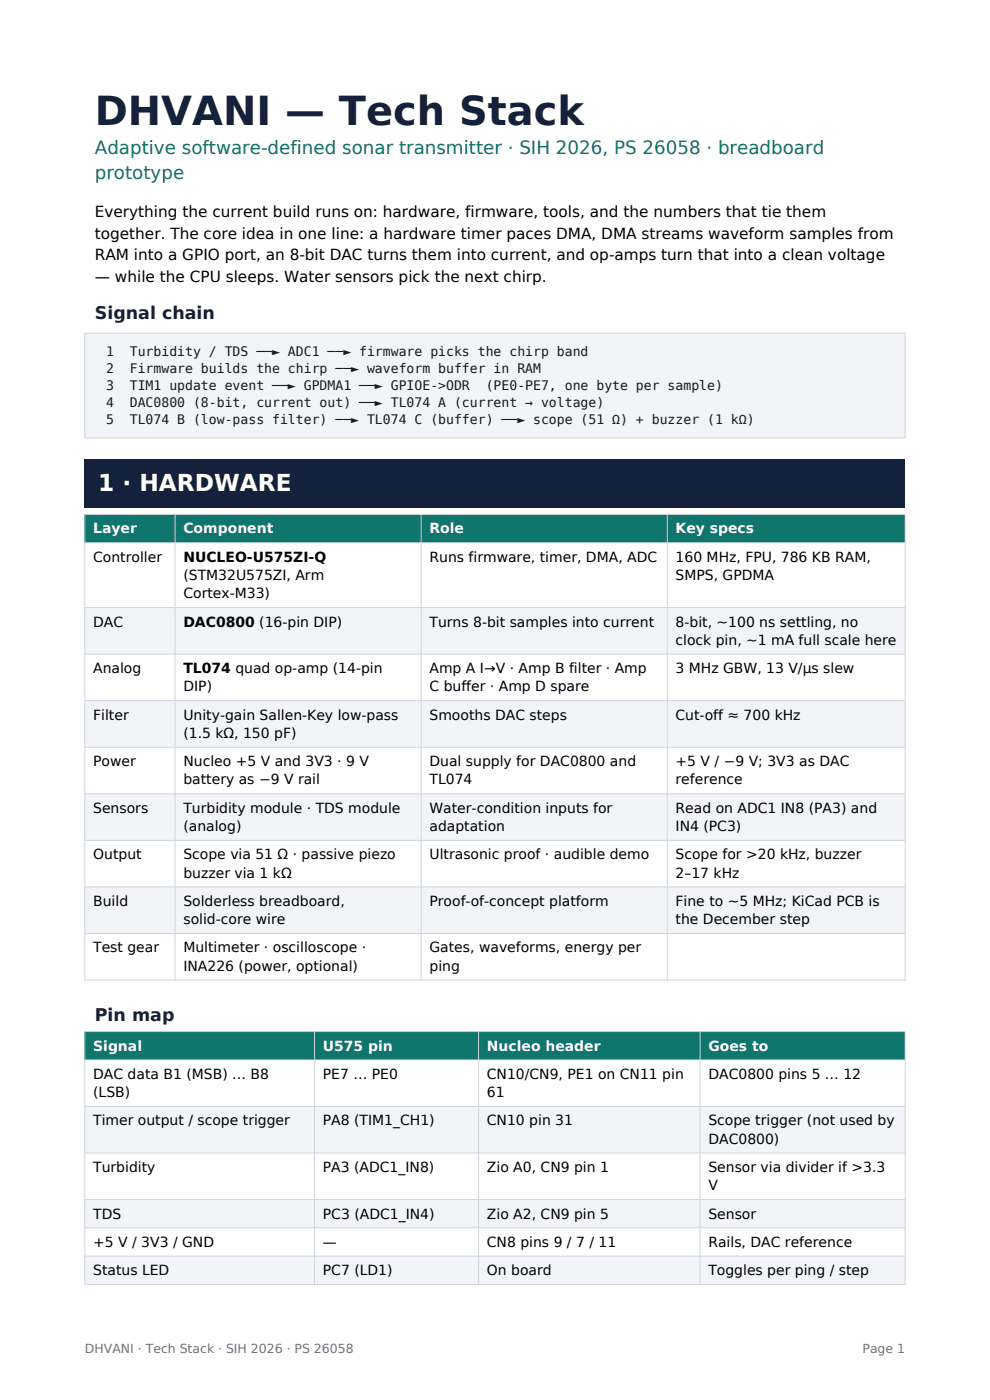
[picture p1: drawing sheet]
<svg xmlns="http://www.w3.org/2000/svg" width="210mm" height="297mm" viewBox="0 0 210 297" stroke-linecap="round" stroke-linejoin="round" font-family="sans-serif">
<defs><g id="words">
<text font-size="8.5" fill="#14213d" x="20.1" y="26.6">DHVANI — Tech Stack</text>
<text font-size="4.9" fill="#fff" x="20.8" y="104.2">1 · HARDWARE</text>
<g font-size="3.9" fill="#0f766e">
<text x="20.1" y="32.6">Adaptive software-defined sonar transmitter · SIH 2026, PS 26058 · breadboard</text>
<text x="20.1" y="37.9">prototype</text>
</g>
<g font-size="3.7" fill="#14213d">
<text x="20.1" y="67.7">Signal chain</text>
<text x="20.1" y="216.6">Pin map</text>
</g>
<g font-size="3.2">
<text x="20.1" y="46.1">Everything the current build runs on: hardware, firmware, tools, and the numbers that tie them</text>
<text x="20.1" y="50.6">together. The core idea in one line: a hardware timer paces DMA, DMA streams waveform samples from</text>
<text x="20.1" y="55.2">RAM into a GPIO port, an 8-bit DAC turns them into current, and op-amps turn that into a clean voltage</text>
<text x="20.1" y="59.8">— while the CPU sleeps. Water sensors pick the next chirp.</text>
</g>
<g font-size="3" fill="#fff">
<text x="19.8" y="113.2">Layer</text>
<text x="38.9" y="113.2">Component</text>
<text x="91.1" y="113.2">Role</text>
<text x="143.3" y="113.2">Key specs</text>
<text x="19.8" y="222.9">Signal</text>
<text x="68.5" y="222.9">U575 pin</text>
<text x="103.3" y="222.9">Nucleo header</text>
<text x="150.3" y="222.9">Goes to</text>
</g>
<g font-size="3">
<text x="19.8" y="119.2">Controller</text>
<text x="38.9" y="119.2">NUCLEO-U575ZI-Q</text>
<text x="91.1" y="119.2">Runs firmware, timer, DMA, ADC</text>
<text x="143.3" y="119.2">160 MHz, FPU, 786 KB RAM,</text>
<text x="38.9" y="123">(STM32U575ZI, Arm</text>
<text x="143.3" y="123">SMPS, GPDMA</text>
<text x="38.9" y="126.9">Cortex-M33)</text>
<text x="19.8" y="132.9">DAC</text>
<text x="38.9" y="132.9">DAC0800 (16-pin DIP)</text>
<text x="91.1" y="132.9">Turns 8-bit samples into current</text>
<text x="143.3" y="132.9">8-bit, ~100 ns settling, no</text>
<text x="143.3" y="136.8">clock pin, ~1 mA full scale here</text>
<text x="19.8" y="142.8">Analog</text>
<text x="38.9" y="142.8">TL074 quad op-amp (14-pin</text>
<text x="91.1" y="142.8">Amp A I→V · Amp B filter · Amp</text>
<text x="143.3" y="142.8">3 MHz GBW, 13 V/µs slew</text>
<text x="38.9" y="146.7">DIP)</text>
<text x="91.1" y="146.7">C buffer · Amp D spare</text>
<text x="19.8" y="152.7">Filter</text>
<text x="38.9" y="152.7">Unity-gain Sallen-Key low-pass</text>
<text x="91.1" y="152.7">Smooths DAC steps</text>
<text x="143.3" y="152.7">Cut-off ≈ 700 kHz</text>
<text x="38.9" y="156.5">(1.5 kΩ, 150 pF)</text>
<text x="19.8" y="162.5">Power</text>
<text x="38.9" y="162.5">Nucleo +5 V and 3V3 · 9 V</text>
<text x="38.9" y="166.4">battery as −9 V rail</text>
<text x="91.1" y="162.5">Dual supply for DAC0800 and</text>
<text x="91.1" y="166.4">TL074</text>
<text x="143.3" y="162.5">+5 V / −9 V; 3V3 as DAC</text>
<text x="143.3" y="166.4">reference</text>
<text x="19.8" y="172.4">Sensors</text>
<text x="38.9" y="172.4">Turbidity module · TDS module</text>
<text x="91.1" y="172.4">Water-condition inputs for</text>
<text x="143.3" y="172.4">Read on ADC1 IN8 (PA3) and</text>
<text x="38.9" y="176.3">(analog)</text>
<text x="91.1" y="176.3">adaptation</text>
<text x="143.3" y="176.3">IN4 (PC3)</text>
<text x="19.8" y="182.3">Output</text>
<text x="38.9" y="182.3">Scope via 51 Ω · passive piezo</text>
<text x="91.1" y="182.3">Ultrasonic proof · audible demo</text>
<text x="143.3" y="182.3">Scope for &gt;20 kHz, buzzer</text>
<text x="38.9" y="186.2">buzzer via 1 kΩ</text>
<text x="143.3" y="186.2">2–17 kHz</text>
<text x="19.8" y="192.2">Build</text>
<text x="38.9" y="192.2">Solderless breadboard,</text>
<text x="38.9" y="196.1">solid-core wire</text>
<text x="91.1" y="192.2">Proof-of-concept platform</text>
<text x="143.3" y="192.2">Fine to ~5 MHz; KiCad PCB is</text>
<text x="143.3" y="196.1">the December step</text>
<text x="19.8" y="202.1">Test gear</text>
<text x="38.9" y="202.1">Multimeter · oscilloscope ·</text>
<text x="91.1" y="202.1">Gates, waveforms, energy per</text>
<text x="38.9" y="205.9">INA226 (power, optional)</text>
<text x="91.1" y="205.9">ping</text>
<text x="19.8" y="228.9">DAC data B1 (MSB) … B8</text>
<text x="19.8" y="232.7">(LSB)</text>
<text x="68.5" y="228.9">PE7 … PE0</text>
<text x="103.3" y="228.9">CN10/CN9, PE1 on CN11 pin</text>
<text x="103.3" y="232.7">61</text>
<text x="150.3" y="228.9">DAC0800 pins 5 … 12</text>
<text x="19.8" y="238.7">Timer output / scope trigger</text>
<text x="68.5" y="238.7">PA8 (TIM1_CH1)</text>
<text x="103.3" y="238.7">CN10 pin 31</text>
<text x="150.3" y="238.7">Scope trigger (not used by</text>
<text x="150.3" y="242.6">DAC0800)</text>
<text x="19.8" y="248.6">Turbidity</text>
<text x="68.5" y="248.6">PA3 (ADC1_IN8)</text>
<text x="103.3" y="248.6">Zio A0, CN9 pin 1</text>
<text x="150.3" y="248.6">Sensor via divider if &gt;3.3</text>
<text x="150.3" y="252.5">V</text>
<text x="19.8" y="258.5">TDS</text>
<text x="68.5" y="258.5">PC3 (ADC1_IN4)</text>
<text x="103.3" y="258.5">Zio A2, CN9 pin 5</text>
<text x="150.3" y="258.5">Sensor</text>
<text x="19.8" y="264.5">+5 V / 3V3 / GND</text>
<text x="68.5" y="264.5">—</text>
<text x="103.3" y="264.5">CN8 pins 9 / 7 / 11</text>
<text x="150.3" y="264.5">Rails, DAC reference</text>
<text x="19.8" y="270.5">Status LED</text>
<text x="68.5" y="270.5">PC7 (LD1)</text>
<text x="103.3" y="270.5">On board</text>
<text x="150.3" y="270.5">Toggles per ping / step</text>
</g>
<g font-size="2.8" fill="#101828">
<text x="22.5" y="75.6">1</text>
<text x="27.5" y="75.6">Turbidity / TDS ──► ADC1 ──► firmware picks the chirp band</text>
<text x="22.5" y="79.2">2</text>
<text x="22.5" y="82.8">3</text>
<text x="27.5" y="79.2">Firmware builds the chirp ──► waveform buffer in RAM</text>
<text x="27.5" y="82.8">TIM1 update event ──► GPDMA1 ──► GPIOE-&gt;ODR</text>
<text x="103" y="82.8">(PE0-PE7, one byte per sample)</text>
<text x="22.5" y="86.4">4</text>
<text x="22.5" y="90">5</text>
<text x="27.5" y="86.4">DAC0800 (8-bit, current out) ──► TL074 A (current → voltage)</text>
<text x="27.5" y="90">TL074 B (low-pass filter) ──► TL074 C (buffer) ──► scope (51 Ω) + buzzer (1 kΩ)</text>
</g>
<g font-size="2.6" fill="#667085">
<text x="18" y="287">DHVANI · Tech Stack · SIH 2026 · PS 26058</text>
<text x="183" y="287">Page 1</text>
</g>
</g></defs>
<path d="M18 70.7h174v22.2h-174z" fill-rule="evenodd" fill="#f2f4f7"/>
<path d="M18 70.7h174v22.2h-174z" fill="none" stroke="#d0d5dd" stroke-width=".21"/>
<path d="M18 97.5h174v10.2h-174z" fill-rule="evenodd" fill="#14213d"/>
<path d="M18 109.1h174v6h-174z" fill-rule="evenodd" fill="#0f766e"/>
<g fill="#f2f4f7">
<path d="M18 128.9h174v9.9h-174z" fill-rule="evenodd"/>
<path d="M18 148.6h174v9.9h-174z" fill-rule="evenodd"/>
<path d="M18 168.4h174v9.9h-174z" fill-rule="evenodd"/>
<path d="M18 188.2h174v9.8h-174z" fill-rule="evenodd"/>
</g>
<g fill="none" stroke="#d0d5dd" stroke-width=".21">
<path d="M18 109.1h174v98.8h-174zM18 115.1h174M37.1 109.1v98.8M89.3 109.1v98.8M141.5 109.1v98.8M18 128.9h174M18 138.8h174M18 148.6h174M18 158.5h174M18 168.4h174M18 178.3h174M18 188.2h174"/>
<path d="M18 198h174"/>
</g>
<path d="M18 218.8h174v6h-174z" fill-rule="evenodd" fill="#0f766e"/>
<g fill="#f2f4f7">
<path d="M18 234.7h174v9.9h-174z" fill-rule="evenodd"/>
<path d="M18 254.5h174v6h-174z" fill-rule="evenodd"/>
<path d="M18 266.5h174v6h-174z" fill-rule="evenodd"/>
</g>
<path d="M18 218.8h174v53.7h-174zM66.7 218.8v53.7M101.5 218.8v53.7M148.5 218.8v53.7M18 224.8h174M18 234.7h174M18 244.6h174M18 254.5h174M18 260.5h174M18 266.5h174" fill="none" stroke="#d0d5dd" stroke-width=".21"/>
<use href="#words"/>
</svg>
